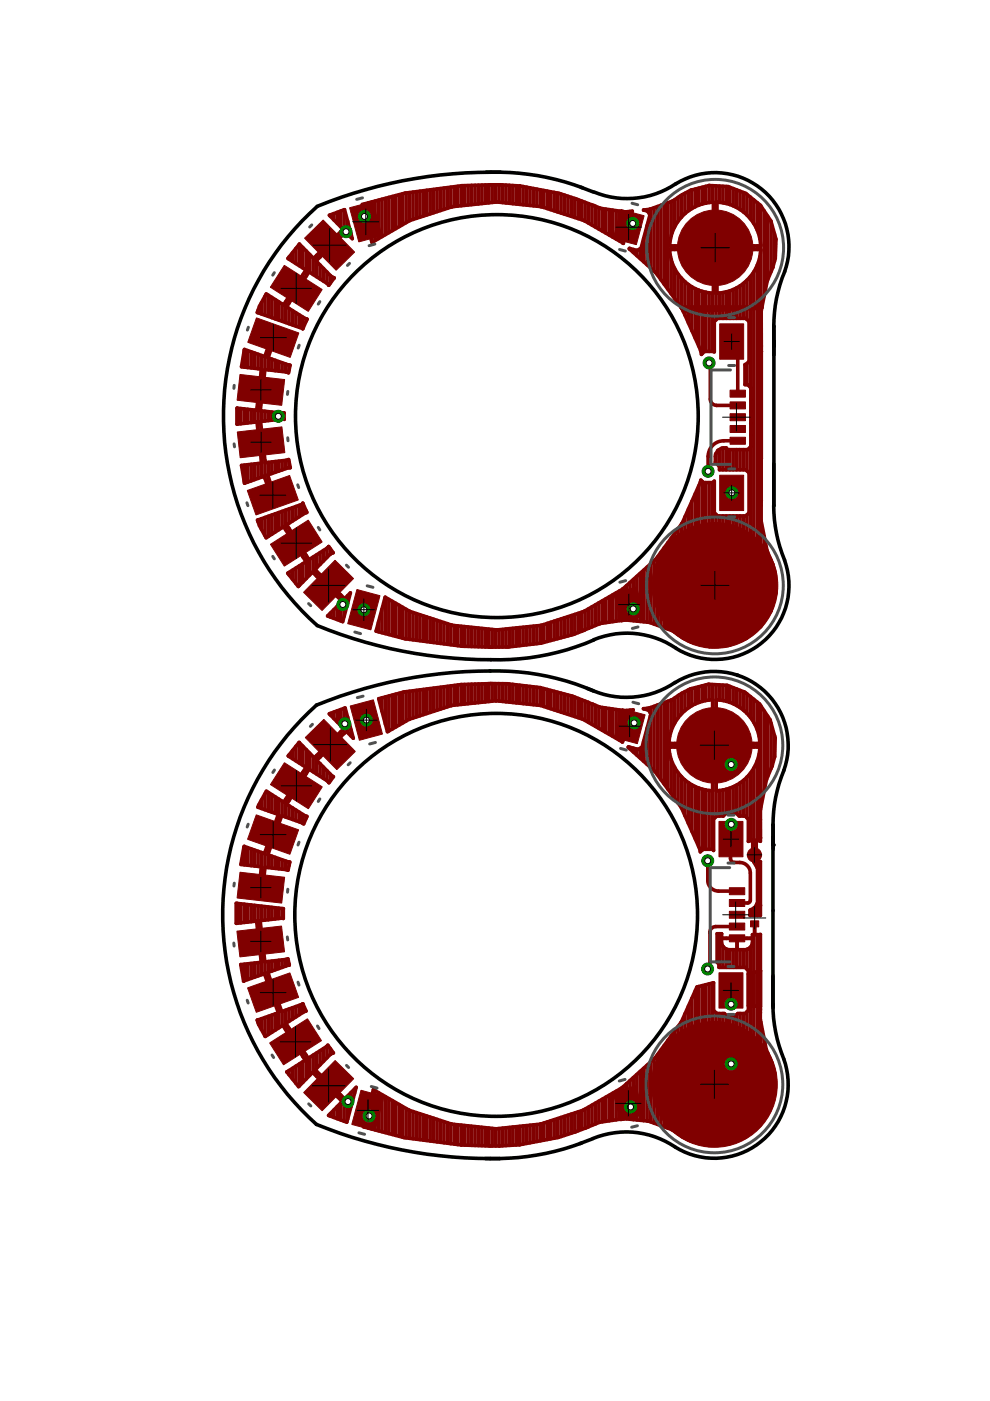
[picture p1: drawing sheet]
<svg xmlns="http://www.w3.org/2000/svg" width="210mm" height="297mm" viewBox="0 0 210 297" stroke-linecap="round" stroke-linejoin="round" font-family="sans-serif">
<g fill="#800000" stroke="#800000" stroke-width=".21">
<path d="M154.6 188.2h3.3v1.5h-3.3z"/>
<path d="M154.6 190.7h3.3v1.5h-3.3z"/>
<path d="M154.6 193.2h3.3v1.5h-3.3z"/>
<path d="M154.6 195.7h3.3v1.5h-3.3z"/>
<path d="M154.6 198.2h3.3v1.5h-3.3z"/>
<path d="M154.8 82.7h3.3v1.5h-3.3z"/>
<path d="M154.8 85.2h3.3v1.5h-3.3z"/>
<path d="M154.8 87.7h3.3v1.5h-3.3z"/>
<path d="M154.8 90.2h3.3v1.5h-3.3z"/>
<path d="M154.8 92.7h3.3v1.5h-3.3z"/>
<path d="M152.4 206.2h5.1v7.5h-5.1z"/>
<path d="M152.6 68.7h5.1v7.5h-5.1z"/>
<path d="M76.5 231.2l4.9 1.3-1.9 7.2-4.9-1.3z"/>
<path d="M74.1 44l4.9-1.3 2 7.3-4.9 1.3z"/>
<path d="M74.3 149.7l4.9-1.3 1.9 7.2-4.9 1.4z"/>
<path d="M75.7 125l4.9 1.3-2 7.2-4.9-1.3z"/>
<path d="M64.7 156.4l4-3.9 6.6 6.8-3.9 3.9z"/>
<path d="M71 118.8l4 3.9-6.7 6.7-3.9-3.8z"/>
<path d="M60.3 161.7l8 5.1-2.9 4.7-8.1-5.2z"/>
<path d="M57.3 115.4l8.1-5.1 2.9 4.6-8 5.1z"/>
<path d="M54.3 172.8l9 3.1-1.8 5.2-9-3.2z"/>
<path d="M52.4 104l9-3.2 1.8 5.2-8.9 3.2z"/>
<path d="M50.9 184.9l9.4 1.1-.6 5.5-9.4-1.1z"/>
<path d="M50.3 91.6l9.5-1.1 .6 5.5-9.5 1z"/>
<path d="M50.2 197.4l9.5-1.1 .6 5.5-9.4 1.1z"/>
<path d="M50.9 79.4l9.4 1.1-.6 5.4-9.4-1z"/>
<path d="M52.5 209.4l9-3.1 1.8 5.2-9 3.1z"/>
<path d="M54.4 67.4l9 3.2-1.9 5.2-9-3.2z"/>
<path d="M57.2 221.1l8-5.1 3 4.6-8.1 5.2z"/>
<path d="M60.3 56.3l8 5.1-2.9 4.6-8.1-5.1z"/>
<path d="M71.1 224.9l3.9 3.8-6.7 6.8-3.9-3.9z"/>
<path d="M64.6 50.5l3.9-3.8 6.7 6.7-3.9 3.9z"/>
<path d="M152.4 174.2h5.1v7.5h-5.1z"/>
<path d="M152.6 100.8h5.1v7.4h-5.1z"/>
<path d="M159.1 195.2h1.8v1.3h-1.8z"/>
<path d="M159.1 192.7h1.8v1.3h-1.8z"/>
<path d="M129.9 231.5l5-1.3 1.6 6.1-4.9 1.4z"/>
<path d="M131.7 44.4l4.9 1.3-1.7 6.2-4.9-1.3z"/>
<path d="M131.9 150.2l4.9 1.4-1.7 6.1-4.9-1.3z"/>
<path d="M130.1 125.8l4.9-1.3 1.6 6.1-4.9 1.3z"/>
</g>
<g fill="#800000" stroke="#800000" stroke-width=".21">
<circle cx="151.5" cy="229.9" r="13.3"/>
<circle cx="151.6" cy="124.1" r="13.3"/>
<circle cx="151.6" cy="52.5" r="8"/>
<circle cx="151.5" cy="158" r="8"/>
<circle cx="160" cy="181.3" r="1.5"/>
</g>
<g fill="none" stroke="#800000" stroke-width=".76">
<path d="M61.3 54.5v.4M62 53.6v1.8M62.7 52.7v3.2M63.5 51.8v4.5M63.5 59.4v1.4M63.5 51.8l3 3 2.8-2.8 .6 .5-2.9 2.8 3.2 3.3 .7 .3-1.2 1.6-.3-.4-3.9-2.5-2.1 3.4-.7-.4 2.2-3.4-3.9-2.4zM64.2 52.5v4.3M64.2 58.3v1.4M64.9 53.2v5.3M65.7 54v3.7M66.4 54.7v3.5M67.1 54.1v1.1"/>
<path d="M67.1 55.4v3.3M67.9 53.4v1.1M67.9 56.2v2.9M68.6 52.7v1.1M68.6 56.9v2.7M69.3 52v1.1M69.3 57.7v2.4M69.8 45.6l3.2-1.2 1.7 6.2-1.4-1.4-2.9 2.8-.5-.6 2.8-2.8zM70 45.6v.3M70 51.3v.3M70 58.4v1.6M70.8 45.3v1.3"/>
<path d="M70.8 50.6v1M70.8 58.9v.1M71.5 45v2.3M71.5 49.8v1.1M72.2 44.7v3.4M72.2 49.1v1.1M73 44.5v5M73.7 46.8v2.8M74.4 49.6v.7M51.8 74.3v3.6M51.8 74.1l4.3 1.5 1.4-3.8 .7 .3-1.4 3.8 4.7 1.5-.3 1.6-5-.7-.5 4h-.7l.4-4-4.2-.5zM52.5 74.3v3.6"/>
<path d="M53.3 74.6v3.4M54 74.8v3.3M54.7 65.8v.5M54.7 75.1v3.1M55.4 64.2v2.4M55.4 75.4v6.9M56.2 62.8v4M56.2 75.5v2.9M56.9 62.6v4.5M56.9 73.4v2.3M56.9 75.9v2.5M57.6 63.1v4.3"/>
<path d="M57.6 71.9v1.7M57.6 76.1v2.4M58.4 63.5v4.1M58.4 76.4v2.2M59.1 64v3.9M59.1 76.7v2M59.8 64.5v3.6M59.8 76.9v1.9M60.6 64v4.4M60.6 77.2v1.6M61.2 79h.1M61.3 62.8v1.5"/>
<path d="M61.3 65.4v3.2M61.3 77.4v1.1M62 61.7v1.4M62 65.8v3.1M62.7 60.6h.1M62.7 61.6v.4M62.7 66.3v2.9M63.5 66.8v2.6M64.2 67.2v2.5M64.9 67.6v.5M65.1 67.7l-4.3-2.6 2.1-3.4-.6-.4-2.2 3.3-3.6-2.3-1.5 2.6-.5 1.4 9.7 3.4M65.1 67.7h.1"/>
<path d="M65.1 67.7l-.9 2M150.3 76.9l.3 .3v7.4l.3 .8 .5 .4 .5 .2h4.5M50.2 86.5l4.2 .5 .5-4 .7 .1-.4 4 4.6 .5 .4-.1v1.4l-5 .5 .5 3.9-.8 .2-.4-4-4.3 .4zM50.3 86.5v3.4M51.1 86.6v3.2M51.8 86.7v3M51.8 98.6v3.5M52.5 86.8v2.9M52.5 98.5v3.7M53.3 86.9v2.7M53.3 98.4v3.6M54 87v2.5"/>
<path d="M54 98.4v3.3M54.7 84.5v7M54.7 98.3v3.1M55 94.2l.8-.1 .4 4 5-.7 .4 1.8h-.5l-4.4 1.5 1.4 3.8-.7 .3-1.4-3.8-4.2 1.4-.6-3.7 4.3-.5zM55.4 83.1v1.7M55.4 87.1v2.2M55.4 91.2v2.2M55.4 94.1v3.8M55.4 98.2v3M56.2 87.2v2.1M56.2 97.6v3.8M56.9 87.3v1.9"/>
<path d="M56.9 98v2.6M57.6 87.4v1.7M57.6 97.9v2.5M58.4 87.4v1.6M58.4 97.9v2.2M59.1 87.5v1.4M59.1 97.8v2.1M59.8 87.6v1.2M59.8 97.7v1.9M60.2 88.9h.1M60.6 97.6v1.8M61.3 97.9v1.3"/>
<path d="M156.4 93.5h-2.9a3.3 3.3 0 0 0-3.4 3.3v3.1M54.6 110.3l9.5-3.4 .1-.2 .9 1.9-4.3 2.7 2.1 3.3-.6 .4-2.2-3.3-3.7 2.3-1.4-2.5zM54.7 110.2v.4M55.4 110v2.2M56.2 109.7v3.9M56.9 101.2v2.3M56.9 109.5v4.2M57.6 103.3v1.4M57.6 109.2v4.1M58.4 108.9v3.9M59.1 108.7v3.6M59.8 108.4v3.5"/>
<path d="M60.6 108.2v4.1M61.3 107.9v3M61.3 112v1.5M62 107.7v2.8M62 113.2v1.4M62.7 107.4v2.6M62.7 114.3v.5M62.7 115.7h.1M63.5 107.1v2.4M63.5 115.5v1.4M63.5 120v4.1M64.2 106.7v2.4"/>
<path d="M64.2 116.6v1.4M64.2 119.5v3.9M64.9 108.3v.4M64.9 117.8v4.9M65.7 118.6v3.3M66.4 118.1v3.3M67.1 117.6v2.8M67.9 117.2v2.5M68.6 116.7v2.2M69.3 116.2v2M69.7 115.9l-4.2 2.8-2.1-3.4-.7 .4 2.2 3.4-3.9 2.4 2.2 2.9 3.1-3.1 2.8 2.8 .6-.5-2.9-2.8 3.2-3.3M69.7 115.9h.1"/>
<path d="M69.7 115.9l1 1.3-.7 .3M70 116.4v1.1M61.3 121.4v.5M62 120.9v1.9M62.7 120.4v3.3M67.1 121.1v1.1M67.9 121.8v1.1M68.6 122.5v1.1M69.3 123.3v.6M69.7 124.7l.5-.6 2.9 2.8 1.2-1.2-1.6 6.1-3.3-1.2 3.1-3.1zM70 124.3v.7M70 130v.8"/>
<path d="M70.8 124.7v1.1M70.8 129.3v1.8M71.5 125.4v1.1M71.5 128.5v2.9M72.2 126.1v1.1M72.2 127.8v3.8M73 126.8v3.9M73.7 126.3v1.6M77.3 152.3l.4 .4zM133.6 158.4v.4M134.3 158.6v.8M135 158.8v1.3"/>
<path d="M135.7 158.6v2.1M136.5 150.3h.1M136.5 157.1v4.3M137.2 150.2v.3M137.2 154.4v7.7M137.6 150.2l-1.2 .1 1.1 .3 .5 .8-1.9 7-.8 .5-2.1-.6v.2l5.7 5.1M137.6 150.2h.1M137.9 150v1.3M137.9 151.7v11M138.7 149.8v13.6M139.4 149.5v14.8M140.1 149.2v16.1"/>
<path d="M140.8 148.9v17.4M141.6 148.7v18.6M142.3 148.4v6.5M142.3 157.6v.8M142.5 148.4a13.8 13.8 0 0 1 15.4-1.6 13 13 0 0 1 5.8 15.7l-1.2 2.8M142.5 148.4l-4.9 1.8M142.5 148.4h.1M143 148v5.3M143 157.6v.8M143.8 147.5v4.7M143.8 157.6v.8M144.5 147v4.3"/>
<path d="M144.5 157.6v.8M145.2 146.6v4M145.2 157.6v.8M146 146.3v3.8M146 157.6v.8M146.7 146v3.6M146.7 157.6v.8M147.4 145.8v3.4M147.4 157.6v.8M148.1 145.6v3.3M148.1 157.6v.8M148.9 145.4v3.3"/>
<path d="M148.9 157.6v.8M149.6 148.5a9.6 9.6 0 0 0-7.8 9.1h19.3a9.6 9.6 0 0 0-9.3-9.2v19.3a9.6 9.6 0 0 0 9.3-9.3h-19.3a9.6 9.6 0 0 0 7.8 9.1M149.6 145.2v3.3M149.6 157.6v.8M150.3 145.1v3.3M150.3 157.6v.8M151.1 145.1v35M151.1 148.4l-1.5 .1M151.5 158l3.5 4.1M151.8 145.2v12.4M151.8 158.4v14.8M152.5 145.2v3.2"/>
<path d="M152.5 157.6v.8M153.3 145.3v3.2M153.3 157.6v.8M154 145.3v3.4M154 157.6v.8M154.7 145.5v3.4M154.7 157.6v.8M155.4 145.8v3.4M155.4 157.6v.8M156.2 146.1v3.5M156.2 157.6v.8M156.9 146.4v3.6"/>
<path d="M156.9 157.6v.8M157.6 146.6v4M157.6 157.6v.8M158.4 147.1v4.2M158.4 157.6v.8M159.1 147.7v4.4M159.1 157.6v.8M159.8 148.3v4.9M159.8 157.6v.8M160.6 148.9v5.8M160.6 157.6v.8M161.3 149.6v21.7"/>
<path d="M162 150.7v17M162.8 151.8v12.9M163.5 153.4v9.5M164.2 155.9v4.6M138.9 163.6l5.6 7.7 3.8 8.6M138.9 163.6h.1M142.3 161.1v7.2M143 162.7v6.6M143.8 163.8v6.5M144.5 164.7v6.6M145.2 165.4v7.6M146 165.9v8.7"/>
<path d="M146.7 166.4v9.8M147.4 166.8v11.1M148.1 167.1v12.4M148.3 179.9l.2 .7 .6-.5h1.9M148.3 179.9h.1M148.9 167.3v12.9M149.6 167.5l1.5 .2M149.6 167.5v12.6M150.3 167.6v12.5M152.5 167.6v5.4M153.3 167.5v5.5M154 167.3v5.1"/>
<path d="M154.7 167.1v5.2M155.4 166.8v5.5M156.2 166.4v6.1M156.9 166v7M157.6 165.4v7.6M158.4 164.8v8.6M159.1 163.9v14.3M159.8 162.8v18.1M160.6 161.3v16.9M161.2 171.7h.1M161.2 171.7v6M161.2 177.7v.7l-.9-.3v2.8h-.7v-2.8l-.9 .3v-4.7l-.7-.7h-1.3l-.7-.7h-2l-.6 .7h-1.4l-.7 .7v6.6l-.3-.2"/>
<path d="M161.2 177.7h.1M162.5 165.3h.1M162.5 165.3l-1.3 6.4M152.5 198v7.1M153 198.9h6.5M156.3 198.9v2.5M159.1 193v1.1M159.8 182.7h1.4v11.4h-2.2v-1.1l1-.6M159.8 182.7l.8 1.4v7.4l-.6 .9M159.8 182.7h.1M159.8 192.5v1.6M159.8 198.2v41.4"/>
<path d="M160 195.9v2.3M160 192.4h.1M160.6 182.7v1.3M160.6 191.6v2.5M160.6 198.2v40.9M161.2 191.9v.1M142.3 219.6v19.8M143 218.6v21.3M143.8 217.6v22.8M144.5 216.6l-5.6 7.7M144.5 216.6h.1M144.5 216.6v24.3"/>
<path d="M145.2 214.9v26.4M146 213.3v28.4M146.7 211.7v30.3M147.4 210v32.1M148.1 209.2v33.1M148.9 209v33.5M149.6 208.8v33.9M150.3 208.6v34.2M151.1 208.4v34.4M151.8 214.7v28.1M152.5 214.9v27.8M153.3 200.6v4.5"/>
<path d="M153.3 214.9v27.8M154 201.2v3.9M154 215.3v27.3M154.7 201.4v3.7M154.7 215.3v27.1M155.4 201.4v3.7M155.4 215.3v26.8M156.2 201.4v3.7M156.2 215.1v26.8M156.9 201.4v3.7M156.9 214.9v26.7M157.6 201.4v3.7"/>
<path d="M157.6 214.9v26.4M158.4 201.3v4.2M158.4 214.5v26.3M158.7 213.2l2.5 .2M159.1 200.8v39.4M161.2 214.8v-16.7l-1.7 .1v1.7a1.62 1.62 0 0 1-1.4 1.5h-3.7a1.68 1.68 0 0 1-1.4-1.5v-1.9h-1v6l.4 .4v.7h5.6l.7 .7v8.4l-.7 .7h-1.6l-.4 .4h-2l-.4-.4h-1.6l-.7-.7v-5.8l-3.5 .9-3.3 7.3M161.2 214.8h.1M161.2 214.8v1.4M161.2 216.2h.1M161.2 216.2l1.3 6.3M161.2 205.8l-2.5 .7M161.2 205.8h.1"/>
<path d="M161.3 216.6v21.7M77.3 237.9v1.1M78.1 235.1v4.1M78.8 232.4v7M79.5 231.2v8.4M80.3 231.7v8.1M81 232.1v7.8M81.7 232.5v7.6M82.4 232.9v7.4M83.2 233.3v7.2M83.9 233.8v6.9M84.6 234.2v6.7"/>
<path d="M85.4 234.6v6.5M86.1 235v6.2M86.7 235.4l-7.5-4.4-2.1 7.9 8.6 2.3 12.1 1.6M86.7 235.4h.1M86.7 235.4l9.1 2.9M86.8 235.4v5.9M87.6 235.7v5.7M88.3 235.9v5.6M89 236.1v5.5M89.7 236.4v5.3M90.5 236.6v5.2M91.2 236.9v5"/>
<path d="M91.9 237.1v4.9M92.7 237.3v4.8M93.4 237.6v4.6M94.1 237.8v4.5M94.9 238v4.4M95.6 238.3v4.2M95.8 238.3v.1M95.8 238.3l9.4 1M96.3 238.4v4.2M97 238.5v4.2M97.8 238.5v4.3M98.5 238.6v4.2"/>
<path d="M99.3 238.7v4.1M100 238.8v4M100.7 238.8v4.1M101.4 238.9v4M102.2 239v3.9M102.9 239.1v3.8M103.6 239.2v3.8M104.4 239.2v3.8M105.1 239.3v3.7M105.2 239.3v.1M105.8 239.3v3.7M106.6 239.2v3.7"/>
<path d="M107.3 239.1v3.8M108 239v3.8M108.7 239v3.8M109.5 238.9v3.9M110.2 238.8v3.9M110.9 238.7v3.9M111.7 238.7v3.7M112.4 238.6v3.7M113.1 238.5v3.6M113.8 238.4v3.6M114.6 238.3l-9.4 1M114.6 238.3v3.6"/>
<path d="M115.3 238.1v3.6M116 237.9v3.7M116.8 237.6v3.8M117.5 237.4v3.9M118.2 237.2v4M119 236.9v4.1M119.7 236.7v4M120.4 236.5v4M121.1 236.2v4M121.9 236v4M122.6 235.7v4M123.3 235.5v4"/>
<path d="M123.6 235.4l-9 2.9M123.6 235.4h.1M124.1 235.2v4M124.8 234.7v4.2M125.5 234.3v4.3M126.3 233.9v4.4M127 233.5v4.5M127.1 237.9l-5 2-3.7 1.3a60.8 60.8 0 0 1-20.6 1.6M127.1 237.9v.1M127.7 233v4.8M128.4 232.6v5.1M129.2 232.2v5.4"/>
<path d="M129.9 231.8v5.7M130.6 231.4v6M131.4 230.9v6.4M131.9 230.7l-8.3 4.7M131.9 230.7h.1M132.1 230.4v6.8M132.3 237.2l5.2 .5M132.3 237.2h.1M132.3 237.2l-5.2 .7M132.8 229.8v7.4M133.6 229.1v8.2M134.3 228.5v8.9"/>
<path d="M135 227.8v9.6M135.7 227.2v10.3M136.5 226.5v11.1M137.2 225.8v11.9M137.5 237.7l5 1.8M137.5 237.7h.1M137.9 225.2v12.6M138.7 224.5v13.6M138.9 224.3l-7 6.4M138.9 224.3h.1M139.4 223.6v14.8M140.1 222.6v16.1"/>
<path d="M140.8 221.6v17.3M141.6 220.6v18.6M142.5 239.5h.1M162 220.3v16.9M162.5 222.5h.1M162.5 222.5l1.1 2.6 .6 2.3M162.8 223.2v12.9M163.5 225v9.6M164.2 227.4v4.5M164.2 227.4a13 13 0 0 1-5.3 13.2 13 13 0 0 1-14.3 .4l-2.1-1.5"/>
</g>
<circle cx="150.1" cy="99.9" r=".38" fill="#800000"/>
<g fill="none" stroke="#800000" stroke-width=".76">
<path d="M93.4 40v4.6M94.1 39.9v4.5M94.9 39.8v4.4M95.6 39.7v4.2M96.3 39.6v4.2M97 39.5v4.2M97.8 39.4v4.2M98.5 39.4v4.1M99.3 39.3v4.2M100 39.3v4.1M100.7 39.3v4M101.4 39.3v3.9"/>
<path d="M102.2 39.2v4M102.9 39.2v3.9M103.6 39.2v3.8M104.4 39.2v3.7M105.1 39.2v3.6M105.8 39.2v3.7M106.6 39.2v3.7M107.3 39.2v3.8M108 39.3v3.8M108.7 39.3v3.9M109.5 39.4v3.8M110.2 39.4v3.9"/>
<path d="M110.9 39.5v3.9M111.7 39.7v3.8M112.4 39.8v3.8M113.1 40v3.6M148.1 39.9v3.6M148.9 39.7v3.6M149.6 39.5v3.6M150.3 39.3v3.6M151.1 39.4v3.5M151.8 39.4v12.7M152.5 39.5v3.4M153.3 39.5v3.5"/>
<path d="M154 39.5v3.7M154.7 39.7v3.6M155.4 40v3.6M77.3 43.2v2.2M78.1 43v5.3M78.8 42.8v8.3M79.5 42.6v8.4M80.3 42.4v8.2M81 42.2v8M81.7 42.1v7.6M82.4 41.8v7.5M83.2 41.7v7.2"/>
<path d="M83.9 41.5v7M84.6 41.3v6.7M85.4 41.1v6.5M86.1 40.9v6.3M86.8 40.8v6M86.9 46.7v.1M87.6 40.7v5.8M88.3 40.6v5.7M89 40.5v5.6M89.7 40.4v5.4M90.5 40.3v5.3M91.2 40.3v5"/>
<path d="M91.9 40.2v4.9M92.7 40.1v4.8M95.9 43.8h.1M95.9 43.8l9.4-1 9.5 1M95.9 43.8l-9 2.9M113.8 40.1v3.6M114.6 40.2v3.6M114.8 43.8h.1M114.8 43.8l9 2.9M115.3 40.4v3.6M116 40.5v3.7M116.8 40.7v3.7"/>
<path d="M117.5 40.8v3.9M118.2 40.9v4M119 41.1v4.1M119.7 41.4v4M120.4 41.6v4M121.1 41.8v4.1M121.9 42.1v4M122.6 42.3v4.1M123.3 42.6v4M123.8 46.7v.1M123.8 46.7l8.2 4.8M124.1 42.9v4"/>
<path d="M124.8 43.2v4.1M125.5 43.5v4.2M125.9 43.6l-7.3-2.6a61.6 61.6 0 0 0-20.6-1.6l-12.2 1.6-9 2.3 2.1 8.1 8-4.7M125.9 43.6h.1M125.9 43.6l1.4 .6M126.3 43.7v4.5M127 44v4.6M127.3 44.2h.1M127.3 44.2l5.2 .7M127.7 44.2v4.8M128.4 44.3v5.1M129.2 44.4v5.4"/>
<path d="M129.9 44.6v5.7M130.6 44.7v6M131.4 44.8v6.3M132 51.5h.1M132.1 44.9v6.6M132.5 44.9l1.6-.1-1.9 6.8-.2-.1M132.5 44.9v.1M132.8 44.9v4.4M133.6 44.8v1.8M133.6 52.7v.2M134.3 52.9v.6M135 53.1v1.1"/>
<path d="M135.7 52.7v2.1M136.5 50.5v5M136.5 44.5h.1M137.2 44.4v.3M137.2 47.8v8.4M137.7 44.4l-1.3 .1 .9 .3 .5 .8-1.9 7-.8 .5-1.7-.4 5.7 5.1M137.7 44.4h.1M137.9 44.3v12.5M138.7 44.1v13.4M139.1 57.8l5.6 7.7M139.1 57.8h.1M139.4 43.8v14.5"/>
<path d="M140.1 43.5v15.8M140.8 43.3v17M141.6 43v18.3M142.3 42.7v7.3M142.3 52.1v.8M142.3 55v7.3M142.7 42.6a13.8 13.8 0 0 1 15.4-1.6 13 13 0 0 1 5.8 15.7l-1.2 2.9M142.7 42.6l-5 1.8M142.7 42.6h.1M143 42.4v5.7M143 52.1v.8M143 56.9v6.4"/>
<path d="M143.8 41.8v5.1M143.8 52.1v.8M143.8 58.1v6.2M144.5 41.4v4.6M144.5 52.1v.8M144.5 59v6.3M145.2 41v4.3M145.2 52.1v.8M145.2 59.8v7M146 40.6v4.1M146 52.1v.8M146.7 40.3v3.9"/>
<path d="M146.7 52.1v.8M147.4 40.1v3.7M147.4 52.1v.8M148.1 52.1v.8M148.9 52.1v.8M149.6 52.1v.8M150.3 52.1v.8M151.1 52.1v.8M151.8 52.9v14.9M152.5 52.1v.8M153.3 52.1v.8M154 52.1v.8"/>
<path d="M154.7 52.1v.8M154.7 43.3l-2.7-.4v19.3l2.7-.5M154.7 43.3a9.8 9.8 0 0 1 6.6 8.6M155.4 52.1v.8M156.2 40.3v3.7M156.2 52.1v.8M156.9 40.6v3.8M156.9 52.1v.8M157.6 40.8v4.2M157.6 52.1v.8M158.4 41.2v4.4M158.4 52.1v.8"/>
<path d="M158.4 59.4v8.3M159.1 41.8v4.6M159.1 52.1v.8M159.1 58.6v23.5M159.8 42.4v5M159.8 52.1v.8M159.8 57.6v76.4M160.6 43v5.9M160.6 52.1v.8M160.6 56.2v77.2M161.3 43.6v89.2M161.3 52.1h-19.3a9.7 9.7 0 0 1 9.3-9.2v19.3a9.7 9.7 0 0 1-9.3-9.3h19.3"/>
<path d="M161.3 53.1a9.7 9.7 0 0 1-6.6 8.6M162 44.7v18M162.7 59.6h.1M162.7 59.6l-1.2 5.7-16.6 .8M162.8 45.8v13.5M163.5 47v10.6M164.2 49.6v5.8M144.7 65.5l3.8 8.7 .2 .9 .7-.6 2 .1v-6.4l.7-.7h6.1l.6 .7v8.4l-.6 .7h-.3v4.3h.6l.7 .6v12.5l-.7 .6h-4.2l-.3-.3M144.7 65.5h.1M144.7 65.5l-.4-.4h17.2l-.1 .8M146 60.3v8.2M146.7 60.8v9.3"/>
<path d="M147.4 61.2v10.6M148.1 61.5v11.9M148.9 61.8v13.2M149.6 62v12.5M150.3 62.1v12.4M151.1 62.2v12.3M152.5 62.1v5.4M153.3 62v5.5M154 61.9v5.6M154.7 61.7v5.8M155.1 72.4h1.3v11.1M155.4 61.4v6.1"/>
<path d="M156.2 61v6.5M156.9 60.6v6.9M157.6 60.1v7.4M158.4 77.1v4.5M161.4 65.9h.1M161.4 65.9v40.2M161.4 74.5h.1M151.8 96.2v2M152.5 95.3v4.3h5.7l.6 .7v8.4l-.6 .7h-6.1l-.7-.7v-6.7l-.3 .3h-2l-.5-.5-.1 .4M153.3 95v4.6M154 95a1.95 1.95 0 0 0-2.3 1.8v1.2l.8 .9M154 95v4.6"/>
<path d="M154.7 95.3v4.3M155.4 95.3v4.3M156.2 95.3v4.3M156.9 95.3v4.3M157.6 95.3v4.3M158.4 95.3v4.5M159.1 94.8v39.8M159.2 92.2h.1M159.2 89.7h.1M161.4 97.3h.1M137.9 119.6v12.4M138.7 118.9v13.4"/>
<path d="M139.1 118.6l-7.1 6.3M139.1 118.6h.1M139.4 118.1v14.5M140.1 117.1v15.7M140.8 116.1v17M141.6 115.1v18.3M142.3 114.1v19.5M143 113.1v20.9M143.8 112.1v22.4M144.5 111.1v23.9M144.7 110.9l-5.6 7.7M144.7 110.9h.1"/>
<path d="M145.2 109.6v25.8M146 107.9v27.9M146.7 106.3v29.9M147.4 104.6v31.8M148.1 103v33.5M148.5 102.2l-3.8 8.7M148.5 102.2h.1M148.9 102.1v34.6M149.6 102.3v34.6M150.3 102.3v34.8M151.1 102.3v34.8M151.8 109.1v27.9"/>
<path d="M152.5 109.4v27.6M153.3 109.4v27.5M154 109.4v27.5M154.7 109.4v27.3M155.1 104.5h.1M155.4 109.4v27M156.2 109.4v26.8M156.9 109.4v26.5M157.6 109.4v26.2M158.4 109.2v26M161.4 110.4h.1M161.4 110.4l1.2 6.4"/>
<path d="M161.4 106.1h.1M161.4 106.1v4.3M162 113.7v18M162.6 116.8h.1M162.6 116.8a14 14 0 0 1-1.3 16.1 13.3 13.3 0 0 1-18.7 .9l-4.9-1.8-5.2-.6-5.2 .8M162.8 117.1v13.5M163.5 118.8v10.6M77.2 129.3h.1M80.3 131.9v2.1M81 129.1v5.1M81.7 126.7v7.6M82.4 127.1v7.4"/>
<path d="M83.2 127.5v7.2M83.9 127.9v7M84.6 128.3v6.8M85.4 128.8v6.5M86.1 129.2v6.3M86.8 129.6v6M86.9 129.6l-5.2-3-2 7.2 6.1 1.6 12.2 1.6a75.7 75.7 0 0 0 16.7-.6l6.9-1.9 2.2-.9M86.9 129.6v.1M86.9 129.6l9 3M87.6 129.9v5.8M88.3 130.1v5.7M89 130.3v5.5"/>
<path d="M89.7 130.6v5.3M90.5 130.8v5.2M91.2 131v5.1M91.9 131.3v4.9M92.7 131.5v4.8M93.4 131.8v4.6M94.1 132v4.5M94.9 132.2v4.4M95.6 132.5v4.2M95.9 132.6h.1M95.9 132.6l9.4 1M96.3 132.6v4.2"/>
<path d="M97 132.7v4.2M97.8 132.8v4.2M98.5 132.8v4.2M99.3 132.9v4.2M100 133v4.1M100.7 133.1v4M101.4 133.2v3.9M102.2 133.2v3.9M102.9 133.3v3.9M103.6 133.4v3.8M104.4 133.5v3.7M105.1 133.5v3.7"/>
<path d="M105.3 133.6h.1M105.8 133.5v3.7M106.6 133.5v3.7M107.3 133.4v3.8M108 133.3v3.8M108.7 133.2v3.9M109.5 133.1v3.9M110.2 133.1v3.8M110.9 133v3.8M111.7 132.9v3.8M112.4 132.8v3.8M113.1 132.8v3.7"/>
<path d="M113.8 132.7v3.8M114.6 132.6v3.8M114.8 132.6l-9.5 1M114.8 132.6h.1M115.3 132.4v3.8M116 132.2v3.8M116.8 131.9v3.9M117.5 131.7v3.9M118.2 131.5v3.9M119 131.2v4M119.7 131v4M120.4 130.7v4.1"/>
<path d="M121.1 130.5v4.1M121.9 130.3v4.1M122.6 130v4.1M123.3 129.8v4M123.8 129.6l-9 3M123.8 129.6v.1M123.8 133.6h.1M124.1 129.5v4M124.8 129.1v4.1M125.5 128.7v4.2M126.3 128.2v4.4M127 127.8v4.5"/>
<path d="M127.3 132.2h.1M127.3 132.2l-3.5 1.4M127.7 127.4v4.7M128.4 127v5M129.2 126.6v5.3M129.9 126.1v5.7M130.6 125.7v6M131.4 125.3v6.3M132 124.9l-8.2 4.7M132 124.9h.1M132.1 124.8v6.7M132.8 124.2v7.3"/>
<path d="M133.6 123.5v8M134.3 122.9v8.7M135 122.2v9.5M135.7 121.6v10.2M136.5 120.9v10.9M137.2 120.2v11.7M164.2 121v5.8M62 159.1v1.7M62.7 158.2v3.1M63.4 157.4l3.2 3.3 2.9-2.9 .5 .6-2.8 2.8 3.5 3.5-1 1.3-.3-.4-3.9-2.5-2.1 3.4-.7-.4 2.2-3.4-3.8-2.4zM63.5 157.5v4.3M64.2 158.2v4"/>
<path d="M64.9 158.9v5.1M65.7 159.7v3.5M67.9 159.5v1M68.6 158.7v1.1M69.3 158v1.1M69.8 151.3l3.4-1.2 1.7 6.4-1.5-1.5-2.8 2.9-.6-.6 2.9-2.8zM70 151.3v.3M70 157.3h.1M70.8 151v1.3M70.8 156.6v1.1M71.5 150.7v2.4M71.5 155.9v1.1"/>
<path d="M72.2 150.5v3.3M72.2 155.2v1M73 150.2v5.3M73.7 152v3.3M74.4 154.7v1.3M81 148v2.8M81.7 147.8v5.7M82.4 147.6v7.4M83.2 147.4v7.2M83.9 147.2v6.9M84.6 147v6.7M85.4 146.8v6.5"/>
<path d="M86.1 146.7v6.2M86.7 152.5h.1M86.8 146.6v5.9M87.6 146.5v5.7M88.3 146.4v5.6M89 146.3v5.5M89.7 146.2v5.3M90.5 146.1v5.2M91.2 146v5M91.9 145.9v4.9M92.7 145.8v4.8M93.4 145.7v4.6"/>
<path d="M94.1 145.6v4.5M94.9 145.5v4.4M95.6 145.4v4.2M95.8 149.6h.1M95.8 149.6l-9.1 2.9M96.3 145.3v4.2M97 145.2v4.2M97.8 145.1v4.3M97.8 145.1l-12.1 1.6-5.4 1.4 1.8 7.1 4.6-2.7M97.8 145.1l9.7-.1 7.1 .8M98.5 145.1v4.2M99.3 145.1v4.1"/>
<path d="M100 145.1v4M100.7 145v4.1M101.4 145v4M102.2 145v3.9M102.9 145v3.8M103.6 144.9v3.8M104.4 144.9v3.8M105.1 144.9v3.7M105.2 148.6l9.4 1M105.2 148.6h.1M105.2 148.6l-9.4 1M105.8 144.9v3.7"/>
<path d="M106.6 144.9v3.8M107.3 145v3.8M108 145v3.9M108.7 145.1v3.8M109.5 145.2v3.8M110.2 145.3v3.8M110.9 145.4v3.8M111.7 145.5v3.7M112.4 145.5v3.8M113.1 145.6v3.8M113.8 145.7v3.8M114.6 145.8v3.8"/>
<path d="M114.6 145.8a65.4 65.4 0 0 1 11.2 3.5l1.4 .6 5.2 .8 1.9-.2-2.3 6.8-8.4-4.8-9-2.9M115.3 146v3.8M116 146.2v3.8M116.8 146.4v3.9M117.5 146.6v3.9M118.2 146.8v3.9M119 147v4M119.7 147.2v4M120.4 147.4v4M121.1 147.6v4.1M121.9 147.8v4.1M122.6 148.1v4.1"/>
<path d="M123.3 148.4v4M124.1 148.7v4M124.8 148.9v4.3M125.5 149.3v4.3M126.3 149.5v4.5M127 149.8v4.6M127.7 150v4.9M128.4 150.1v5.2M129.2 150.2v5.5M129.9 150.3v5.8M130.6 150.4v6.1M131.4 150.5v6.5"/>
<path d="M132.1 150.6v6.4M132.8 150.6v4.2M133.6 150.6v2M51.8 179.5l4.3 1.5 1.3-3.8 .7 .2-1.3 3.8 4.6 1.6-.3 1.7-4.9-.6-.3 2.5-.8-.1 .3-2.5-4.3-.5zM51.8 179.5v3.9M52.5 179.7v3.8M53.3 180v3.5M54.7 171.2l1.8-3.5 3.7 2.4 2.1-3.4 .6 .4-2.1 3.4 3.9 2.5 .4 .1-.7 1.6-4.7-1.8-1.3 3.8M54.7 171.2l4.3 1.5-1.3 3.8 .7 .2M54.7 171.1v.1M55.4 169.6v1.8M56.2 168.3v3.4"/>
<path d="M56.9 168v3.9M56.9 178.6v2.3M57.6 168.5v3.7M57.6 177.2v1.6M58.4 169v3.4M58.4 174.5v2.2M59.1 169.4v5.3M59.8 169.9v3.1M60.6 169.5v3.7M61.3 160.1v.3M61.3 168.3v1.4M61.3 170.8v2.7"/>
<path d="M62 167.2v1.4M62 171.3v2.4M62.7 166v.1M62.7 167v.4M62.7 171.7v2.3M63.5 164.9v1.4M63.5 172.2v2.1M64.2 163.7v1.5M64.2 172.7v1.9M64.9 173.1v.3M66.4 160.4v3.2M67.1 160.2v3.9"/>
<path d="M67.9 161.9v2.7M68.6 162.7v2.3M69.3 163.4v2.1M70 164.1v1.5M155 174.8l-.1 7.1 .2 .7a1.88 1.88 0 0 0 1.8 .3 2.26 2.26 0 0 1 2.2 2.2v6l-.4 .3-2.4 .1M50.1 191.5l10 1.2v2l-4.9 .5 .4 4-.7 .1-.5-4-4.3 .5zM50.3 191.5v4.2M51.1 191.6v4.1M51.8 191.7v3.9M52.5 191.8v3.7M53.3 191.9v3.5M54 180.2v3.4"/>
<path d="M54 192v3.3M54.7 180.5v3.2M54.7 192v6M55.4 180.7v5.7M55.4 192.1v3.1M55.4 197.7v1.5M55.4 200v6.7M56.2 180.7v3.3M56.2 192.2v2.9M56.9 181.3v2.6M56.9 192.3v2.7M57.6 181.5v2.5"/>
<path d="M57.6 192.4v2.5M58.4 181.8v2.3M58.4 192.5v2.3M59.1 182v2.2M59.1 192.6v2.2M59.8 182.3v2M59.8 192.6v2.1M60.1 192.7h.1M60.6 182.6v1.8M61.3 182.8v.7M150.1 182.5h.1M150.1 182.5v4.1a2.29 2.29 0 0 0 2.2 2.3l4 .1"/>
<path d="M156.3 196.4h-4.6l-.5 .2-.4 .3-.3 .8v7.3l-.2 .3-.3 .1M51.1 204.5h.1M51.8 204.4v3.5M52.5 204.4v3.3M53.3 204.3v3.1M54 204.2v3M54.7 204.1v2.8M54.7 216.2v.6M54.9 200l.8-.1 .5 4 4.8-.6 .3 1.3-4.5 1.6 1.3 3.8-.7 .2-1.3-3.8-4.5 1.6-.5-3.5 4.3-.5zM55.4 216v2.3M56.2 203.9v2.8M56.2 215.7v3.9"/>
<path d="M56.9 203.9v2.2M56.9 206.5v2.3M56.9 215.5v3.8M57.6 203.8v2.1M57.6 208.6v1.5M57.6 215.2v3.7M58.4 203.7v1.9M58.4 210.7v2.2M58.4 214.9v3.5M58.4 210.7l1.3 3.8 4.5-1.7 .7 1.6-.4 .1-3.9 2.5 2.2 3.3M58.4 210.7l-.7 .2 1.3 3.8-4.5 1.6 .3 .9 1.4 2.6 3.8-2.4 2.1 3.4 .7-.5M59.1 203.6v1.8"/>
<path d="M59.1 212.7v5.2M59.8 203.5v1.6M59.8 214.4v3.1M60.6 203.4v1.5M60.6 214.2v4.1M61.3 204.4v.2M61.3 213.9v2.6M61.3 218v1.4M62 213.7v2.4M62 219.2v1.4M62.7 213.4v2.2M63.5 213.1v2"/>
<path d="M64.2 212.8v1.9M155 210v2.9M61.3 227v.9M62 226.5v2.3M62.5 221.4l.7-.4 2.1 3.4 4.2-2.8 1.2 1.6-.7 .3-3.2 3.3 2.9 2.8-.5 .6-2.9-2.8-3 3-2.5-3.1 3.9-2.5zM62.7 220.3v.1M62.7 221.3v.4M62.7 226v3.7M63.5 221.4v1.5M63.5 225.6v4.6M64.2 222.6v1.4M64.2 225.1v4.4"/>
<path d="M64.9 223.7v5M65.7 224.2v3.8M66.4 223.7v3.8M67.1 223.2v3.3M67.1 227.1v1.1M67.9 222.8v3M67.9 227.8v1.1M68.6 222.3v2.7M68.6 228.6v1M69.3 221.8v2.5M69.3 229.3v.7M70 222.3v1.2"/>
<path d="M70 230.4v.7M70 236.1v.5M70.2 230.2l2.9 2.8 2.4-2.5-2 7.4-3.8-1.4 2.9-3-2.9-2.8zM70.8 230.7v1.1M70.8 235.4v1.5M71.5 231.4v1.1M71.5 234.6v2.6M72.2 232.2v1M72.2 233.9v3.5M73 232.9v4.8M73.7 232.4v4.9M74.4 231.6v3"/>
<path d="M75.2 230.9v1"/>
</g>
<circle cx="155" cy="162.1" r="1.27" fill="#008000" stroke="#008000" stroke-width=".21"/>
<circle cx="155" cy="162.1" r=".64" fill="#fff" stroke="#000" stroke-width=".21"/>
<circle cx="77.7" cy="152.7" r="1.27" fill="#008000" stroke="#008000" stroke-width=".21"/>
<circle cx="77.7" cy="152.7" r=".64" fill="#fff" stroke="#000" stroke-width=".21"/>
<circle cx="155" cy="225.6" r="1.27" fill="#008000" stroke="#008000" stroke-width=".21"/>
<circle cx="155" cy="225.6" r=".64" fill="#fff" stroke="#000" stroke-width=".21"/>
<circle cx="78.3" cy="236.6" r="1.27" fill="#008000" stroke="#008000" stroke-width=".21"/>
<circle cx="78.3" cy="236.6" r=".64" fill="#fff" stroke="#000" stroke-width=".21"/>
<circle cx="133.7" cy="234.7" r="1.27" fill="#008000" stroke="#008000" stroke-width=".21"/>
<circle cx="133.7" cy="234.7" r=".64" fill="#fff" stroke="#000" stroke-width=".21"/>
<circle cx="150.3" cy="76.9" r="1.27" fill="#008000" stroke="#008000" stroke-width=".21"/>
<circle cx="150.3" cy="76.9" r=".64" fill="#fff" stroke="#000" stroke-width=".21"/>
<circle cx="73.4" cy="49.1" r="1.27" fill="#008000" stroke="#008000" stroke-width=".21"/>
<circle cx="73.4" cy="49.1" r=".64" fill="#fff" stroke="#000" stroke-width=".21"/>
<circle cx="72.7" cy="128.2" r="1.27" fill="#008000" stroke="#008000" stroke-width=".21"/>
<circle cx="72.7" cy="128.2" r=".64" fill="#fff" stroke="#000" stroke-width=".21"/>
<circle cx="59" cy="88.3" r="1.27" fill="#008000" stroke="#008000" stroke-width=".21"/>
<circle cx="59" cy="88.3" r=".64" fill="#fff" stroke="#000" stroke-width=".21"/>
<circle cx="150.1" cy="99.9" r="1.27" fill="#008000" stroke="#008000" stroke-width=".21"/>
<circle cx="150.1" cy="99.9" r=".64" fill="#fff" stroke="#000" stroke-width=".21"/>
<circle cx="155" cy="212.9" r="1.27" fill="#008000" stroke="#008000" stroke-width=".21"/>
<circle cx="155" cy="212.9" r=".64" fill="#fff" stroke="#000" stroke-width=".21"/>
<circle cx="150.1" cy="182.5" r="1.27" fill="#008000" stroke="#008000" stroke-width=".21"/>
<circle cx="150.1" cy="182.5" r=".64" fill="#fff" stroke="#000" stroke-width=".21"/>
<circle cx="73.1" cy="153.5" r="1.27" fill="#008000" stroke="#008000" stroke-width=".21"/>
<circle cx="73.1" cy="153.5" r=".64" fill="#fff" stroke="#000" stroke-width=".21"/>
<circle cx="77.2" cy="129.3" r="1.27" fill="#008000" stroke="#008000" stroke-width=".21"/>
<circle cx="77.2" cy="129.3" r=".64" fill="#fff" stroke="#000" stroke-width=".21"/>
<circle cx="155.2" cy="104.5" r="1.27" fill="#008000" stroke="#008000" stroke-width=".21"/>
<circle cx="155.2" cy="104.5" r=".64" fill="#fff" stroke="#000" stroke-width=".21"/>
<circle cx="150" cy="205.4" r="1.27" fill="#008000" stroke="#008000" stroke-width=".21"/>
<circle cx="150" cy="205.4" r=".64" fill="#fff" stroke="#000" stroke-width=".21"/>
<circle cx="73.8" cy="233.6" r="1.27" fill="#008000" stroke="#008000" stroke-width=".21"/>
<circle cx="73.8" cy="233.6" r=".64" fill="#fff" stroke="#000" stroke-width=".21"/>
<circle cx="155" cy="174.8" r="1.27" fill="#008000" stroke="#008000" stroke-width=".21"/>
<circle cx="155" cy="174.8" r=".64" fill="#fff" stroke="#000" stroke-width=".21"/>
<circle cx="134.3" cy="129.1" r="1.27" fill="#008000" stroke="#008000" stroke-width=".21"/>
<circle cx="134.3" cy="129.1" r=".64" fill="#fff" stroke="#000" stroke-width=".21"/>
<circle cx="134.5" cy="153.3" r="1.27" fill="#008000" stroke="#008000" stroke-width=".21"/>
<circle cx="134.5" cy="153.3" r=".64" fill="#fff" stroke="#000" stroke-width=".21"/>
<circle cx="134.2" cy="47.4" r="1.27" fill="#008000" stroke="#008000" stroke-width=".21"/>
<circle cx="134.2" cy="47.4" r=".64" fill="#fff" stroke="#000" stroke-width=".21"/>
<circle cx="77.3" cy="45.9" r="1.27" fill="#008000" stroke="#008000" stroke-width=".21"/>
<circle cx="77.3" cy="45.9" r=".64" fill="#fff" stroke="#000" stroke-width=".21"/>
<path d="M164.1 72.3h.1M164.1 107.2h.1" fill="none" stroke="#505050" stroke-width=".76"/>
<g fill="none" stroke="#505050" stroke-width=".63">
<path d="M58.2 57.8l-.4 .5M66.1 47.7l-.4 .4M74.1 55.8l-.4 .5M76.9 42l-1.3 .3M79.5 51.8l-1.2 .3M131.4 52.9l1.2 .3M134 43.1l1.2 .3M52.7 69.4l-.2 .6M63.4 73.2l-.2 .6M67.8 63.9l-.3 .6M150.7 78.6v19.7M150.9 78.4h4"/>
<path d="M154.5 77.5h1.3M154.5 67.3h1.3M49.6 94.1l.1 .6M49.7 81.7l-.1 .6M61 92.8l.1 .7M61 83l-.1 .6M150.9 98.4h4M154.5 99.4h1.3M52.3 106.6l.3 .6M57.8 118l.4 .5M63.1 102.8l.2 .6M67.5 111.8l.3 .6"/>
<path d="M73.4 119.8l.5 .5M154.5 109.6h1.3M65.4 128l.5 .4M75.2 134l1.3 .3M77.9 124.2l1.2 .3M132.7 123.1l-1.3 .3M135.3 132.9l-1.2 .3M66.3 153.6l-.5 .4M77 147.6l-1.2 .3M79.6 157.4l-1.2 .3M131.6 158.7l1.2 .3M134.2 148.9l1.2 .3"/>
<path d="M52.6 174.8l-.2 .5M58.2 163.3l-.4 .5M63.4 178.6l-.2 .6M67.8 169.4l-.3 .5M74.3 161.7l-.5 .5M154.3 172.8h1.3M49.6 199.9v.7M49.7 187.2l-.1 .7M60.9 198.6l.1 .7M61 188.5v.7M150.6 184.1v19.7M150.7 184h4"/>
<path d="M154.3 183h1.3M52.4 212.1l.2 .6M63.2 208.2l.2 .7M67.3 217.5l.3 .6M150.7 203.9h4M154.3 215.1h1.3M154.3 204.9h1.3M57.7 223.7l.3 .5M65.4 234l.5 .5M73.5 225.9l.4 .4M78.7 230.4l1.2 .3M132.5 228.9l-1.2 .3"/>
<path d="M135.1 238.7l-1.2 .3M76.1 240.2l1.2 .3"/>
<circle cx="151.6" cy="52.5" r="14.5"/>
<circle cx="151.6" cy="124.1" r="14.5"/>
<circle cx="151.5" cy="158" r="14.5"/>
<circle cx="151.5" cy="229.9" r="14.5"/>
</g>
<g fill="none" stroke="#000" stroke-width=".21">
<path d="M62.8 57.9v6.5M66.4 52h7M69.9 48.5v7M74.8 47h5.5M77.6 44.3v5.5M130.6 48.2h5.4M133.3 45.4v5.5M148.6 52.5h6M151.6 49.5v6M55.2 71.6h5.5M58 68.8v5.5M59.6 61.2h6.4"/>
<path d="M153.5 72.4h3.3M155.1 70.8v3.2M53.1 82.7h4.4M53.2 93.8h4.3M55.3 80.5v4.3M55.4 91.6v4.3M153.2 88.5h5.9M156.1 85.5v5.9M55.1 105h5.5M57.8 102.3v5.4M59.6 115.2h6.4M62.8 112v6.4"/>
<path d="M153.5 104.5h3.3M155.1 102.9v3.2M66.2 124.1h7M69.7 120.6v7M74.9 129.3h4.5M77.2 127v4.6M131.1 128.2h4.5M133.3 125.9v4.5M148.6 124.1h5.9M151.6 121.1v6M66.5 157.9h7M70 154.3v7.1"/>
<path d="M75.4 152.7h4.5M77.7 150.4v4.5M131.3 153.9h4.4M133.5 151.7v4.5M148.5 158h6M151.5 155v6M155.7 142.9l.9 .3M55.2 177h5.4M57.9 174.2v5.5M59.6 166.6h6.4M62.8 163.4v6.4M153.4 177.9h3.2"/>
<path d="M155 176.3v3.2M160 179.7v3.1M53.1 199.6h4.3M53.1 188.2h4.4M55.3 197.4v4.4M55.3 186v4.4M153.2 194h5.5M156 191.2v5.5M157.6 194.6h4.8M158.4 181.3h3.1M160 192.3v4.7M55.2 210.5h5.4"/>
<path d="M57.9 207.7v5.5M62.7 217.7v6.4M153.4 210h3.2M155 208.4v3.2M59.4 220.9h6.5M66.2 230.2h7M69.7 226.7v7M75.7 235.4h4.6M78 233.2v4.5M130.5 233.9h5.4M133.2 231.2v5.4M148.5 229.9h5.9"/>
<path d="M151.5 226.9v6"/>
</g>
<g fill="none" stroke="#000" stroke-width=".76">
<path d="M103.1 36.5a52.4 52.4 0 0 1 20.4 3.3M104.1 36.5a96.9 96.9 0 0 0-36.8 7.3 59.6 59.6 0 0 0 0 88.8 96 96 0 0 0 44.9 6.9l2-.4a49.7 49.7 0 0 0 11.7-3.4M123.1 39.7l2.7 1M143.3 39a15.7 15.7 0 0 1 18.1 1.1 15.7 15.7 0 0 1 5 17.5M143.3 38.9a18.5 18.5 0 0 1-17.4 1.8M166.4 57.6a29.6 29.6 0 0 0-2.3 11.6v4.2M164.1 69.2v38M164.1 98.4v8.8M164 107.2a33.5 33.5 0 0 0 2.7 12.7 15.7 15.7 0 0 1-5.7 16.8 15.7 15.7 0 0 1-17.7 .8M125.9 135.6a18.5 18.5 0 0 1 17.4 1.8M124.5 145.9l1.3 .6M125.8 146.5a53.9 53.9 0 0 0-24.6-4.2 97.9 97.9 0 0 0-34.1 7.2 59.6 59.6 0 0 0 0 88.9 98 98 0 0 0 36.8 7.2"/>
<path d="M143.1 144.7a15.7 15.7 0 0 1 18.2 1.1 15.7 15.7 0 0 1 4.9 17.5M143.2 144.7a18.5 18.5 0 0 1-17.4 1.8M156.3 143.1l.2 .1M163.9 174.9v4.3M163.9 174.9v38.8M166.2 163.3a29.6 29.6 0 0 0-2.3 11.6M163.9 213a32.7 32.7 0 0 0 2.6 12.6 15.7 15.7 0 0 1-5.6 16.8 15.7 15.7 0 0 1-17.7 .8M123.3 242.3a53.4 53.4 0 0 1-20.4 3.3M125.6 241.4l-2.6 1.1M125.7 241.4a18.5 18.5 0 0 1 17.4 1.8"/>
<circle cx="105.3" cy="88.2" r="42.7"/>
<circle cx="105.2" cy="194" r="42.7"/>
</g>
<circle cx="163.9" cy="179.2" r=".38" fill="#000"/>
</svg>
